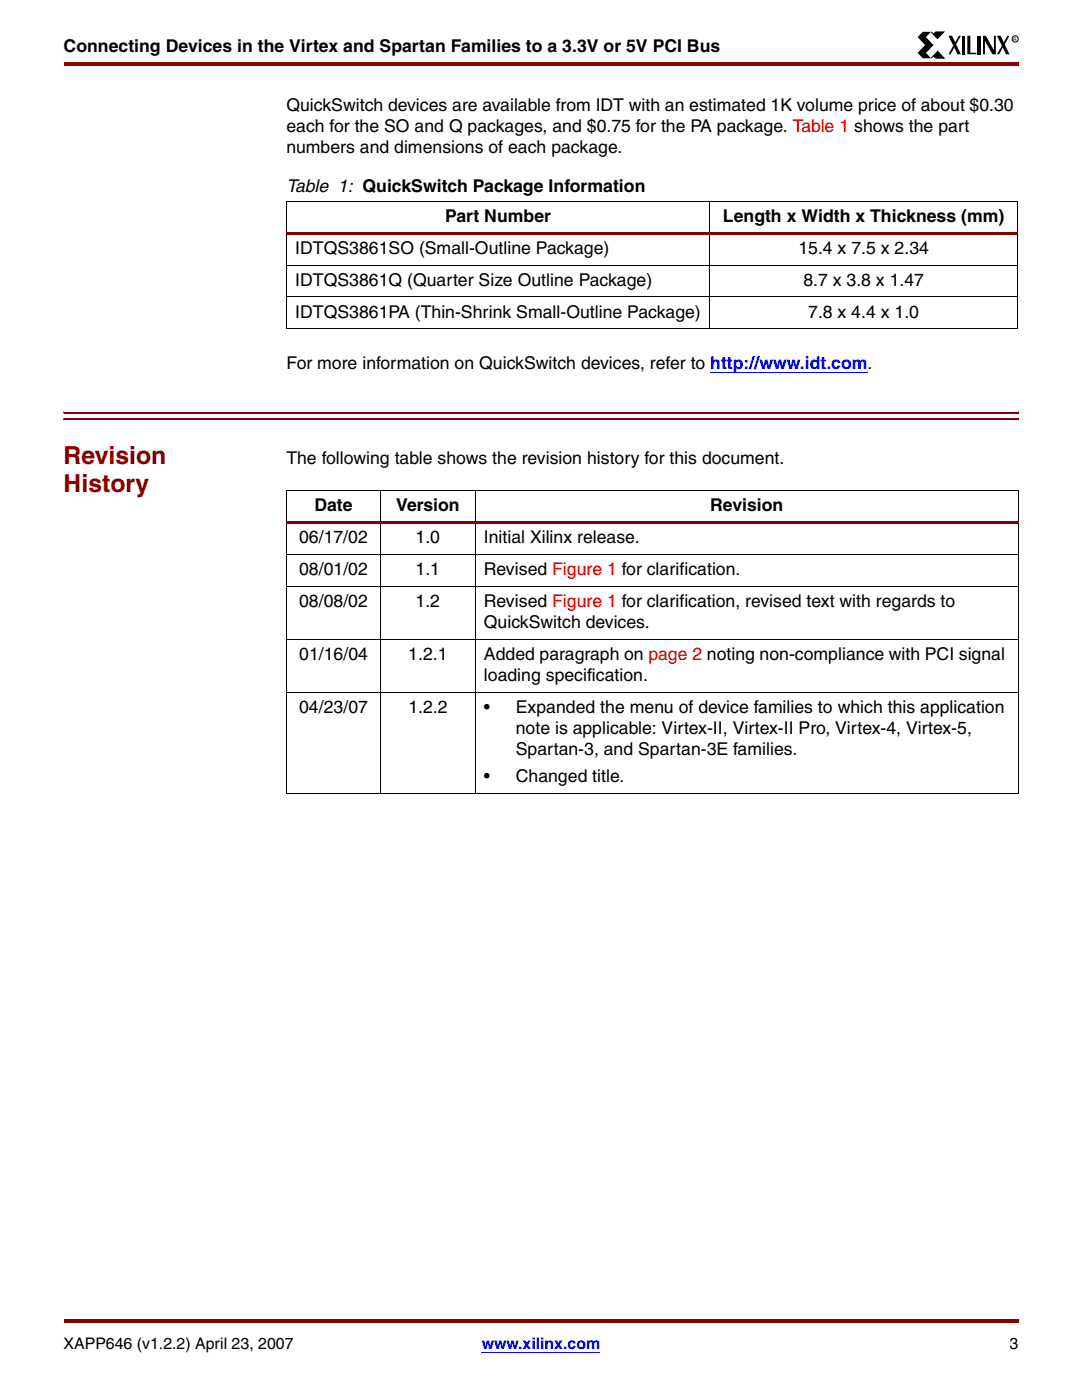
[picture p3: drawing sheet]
<svg xmlns="http://www.w3.org/2000/svg" width="216mm" height="279mm" viewBox="0 0 216 279" stroke-linecap="round" stroke-linejoin="round" font-family="sans-serif">
<defs><g id="words">
<g font-size="4.9" fill="#850000">
<text x="12.7" y="92.5">Revision</text>
<text x="12.7" y="98.2">History</text>
</g>
<g font-size="3.5">
<text x="12.7" y="10.5">Connecting Devices in the Virtex and Spartan Families to a 3.3V or 5V PCI Bus</text>
<text x="57.1" y="22.1">QuickSwitch devices are available from IDT with an estimated 1K volume price of about $0.30</text>
<text x="57.1" y="26.3">each for the SO and Q packages, and $0.75 for the PA package. Table 1 shows the part</text>
<text x="57.1" y="30.6">numbers and dimensions of each package.</text>
<text x="57.1" y="38.3">Table 1: QuickSwitch Package Information</text>
<text x="88.8" y="44.3">Part Number</text>
<text x="144.3" y="44.3">Length x Width x Thickness (mm)</text>
<text x="58.9" y="50.7">IDTQS3861SO (Small-Outline Package)</text>
<text x="159.3" y="50.7">15.4 x 7.5 x 2.34</text>
<text x="58.9" y="57">IDTQS3861Q (Quarter Size Outline Package)</text>
<text x="160.3" y="57">8.7 x 3.8 x 1.47</text>
<text x="58.9" y="63.4">IDTQS3861PA (Thin-Shrink Small-Outline Package)</text>
<text x="161.3" y="63.4">7.8 x 4.4 x 1.0</text>
<text x="57.1" y="73.6">For more information on QuickSwitch devices, refer to http://www.idt.com.</text>
<text x="57.1" y="92.5">The following table shows the revision history for this document.</text>
<text x="62.7" y="102.1">Date</text>
<text x="79" y="102.1">Version</text>
<text x="141.7" y="102.1">Revision</text>
<text x="59.7" y="108.4">06/17/02</text>
<text x="82.9" y="108.4">1.0</text>
<text x="96.6" y="108.4">Initial Xilinx release.</text>
<text x="59.7" y="114.8">08/01/02</text>
<text x="82.9" y="114.8">1.1</text>
<text x="96.6" y="114.8">Revised Figure 1 for clarification.</text>
<text x="59.7" y="121.1">08/08/02</text>
<text x="82.9" y="121.1">1.2</text>
<text x="96.6" y="121.1">Revised Figure 1 for clarification, revised text with regards to</text>
<text x="96.6" y="125.3">QuickSwitch devices.</text>
<text x="59.7" y="131.7">01/16/04</text>
<text x="81.5" y="131.7">1.2.1</text>
<text x="96.6" y="131.7">Added paragraph on page 2 noting non-compliance with PCI signal</text>
<text x="96.6" y="135.9">loading specification.</text>
<text x="59.7" y="142.3">04/23/07</text>
<text x="81.5" y="142.3">1.2.2</text>
<text x="96.6" y="142.3">•</text>
<text x="102.9" y="142.3">Expanded the menu of device families to which this application</text>
<text x="102.9" y="146.5">note is applicable: Virtex-II, Virtex-II Pro, Virtex-4, Virtex-5,</text>
<text x="102.9" y="150.7">Spartan-3, and Spartan-3E families.</text>
<text x="96.6" y="156">•</text>
<text x="102.9" y="156">Changed title.</text>
</g>
<g font-size="3.2">
<text x="12.7" y="269.2">XAPP646 (v1.2.2) April 23, 2007</text>
<text x="201.4" y="269.2">3</text>
</g>
<text font-size="3.2" fill="#00f" x="96.1" y="269.2">www.xilinx.com</text>
<text font-size="1" x="202.2" y="8.1">R</text>
</g></defs>
<g fill="#850000">
<path d="M12.7 12.4h190.5v.7h-190.5z"/>
<path d="M12.7 263.2h190.5v.7h-190.5z"/>
</g>
<path d="M12.7 267.1h190.5v9.8h-190.5z" fill="#fff"/>
<path d="M96.1 269.9h23.7" fill="none" stroke="#00f" stroke-width=".2"/>
<path d="M183.1 6.4h20.1v5.2h-20.1z" fill="#fff"/>
<path d="M184.1 6.3h1.7l-1 1.1 1.5 1.6-1.5 1.6 1 1h-1.7l-1-1 1.5-1.6-1.5-1.6zM185.8 6.4l.5 .5 .4-.5h1.6l-1.2 1.3zM187.1 10.3l1.3 1.3h-1.7l-.4-.5-.5 .5zM189.2 7.1h.8l1.7 3.7h-.6zM191.3 7.1h.4l-2 3.7h-.5zM191.9 7.1h.6v3.7h-.6zM193 7.1h.6v3.4h1.2v.3h-1.8zM195.1 7.1h.6v3.7h-.6zM196.1 7.1h.6l1.6 2.9v-2.9h.4v3.7h-.7l-1.5-2.6v2.6h-.4zM198.9 7.1h.8l1.7 3.7h-.7zM201 7.1h.4l-2 3.7h-.5z" fill="#000"/>
<g fill="none" stroke="#000" stroke-width=".2">
<path d="M185.8 6.4l1.3 1.3 1.2-1.3h-1.6l-.4 .5M186.3 11.1l.4 .5h1.7l-1.3-1.3-1.3 1.3"/>
<circle cx="202.6" cy="7.8" r=".62"/>
</g>
<path d="M141.7 74.3h31.4" fill="none" stroke="#00f" stroke-width=".2"/>
<g fill="#850000">
<path d="M12.7 82.1v.4z"/>
<path d="M203.2 82.1v.4z"/>
</g>
<path d="M12.7 82.3h190.5" fill="none" stroke="#850000" stroke-width=".36"/>
<g fill="#850000">
<path d="M12.7 83.5v.4z"/>
<path d="M203.2 83.5v.4z"/>
</g>
<path d="M12.7 83.7h190.5" fill="none" stroke="#850000" stroke-width=".36"/>
<path d="M57.1 40.2h146M57.2 40.3v25.3M141.6 40.2v25.5M203 40.3v25.3" fill="none" stroke="#000" stroke-width=".2"/>
<path d="M57.1 46.3h146v.5h-146z" fill="#850000"/>
<path d="M57.1 52.9h146M57.1 59.3h146M57.1 65.6h146M57.1 98h146.1M57.2 98v60.2M76 97.9v60.4M94.8 97.9v60.4M203.2 98v60.2" fill="none" stroke="#000" stroke-width=".2"/>
<path d="M57.1 104.1h146.1v.5h-146.1z" fill="#850000"/>
<path d="M57.1 110.7h146.1M57.1 117h146.1M57.1 127.6h146.1M57.1 138.2h146.1M57.1 158.3h146.1" fill="none" stroke="#000" stroke-width=".2"/>
<use href="#words"/>
</svg>
